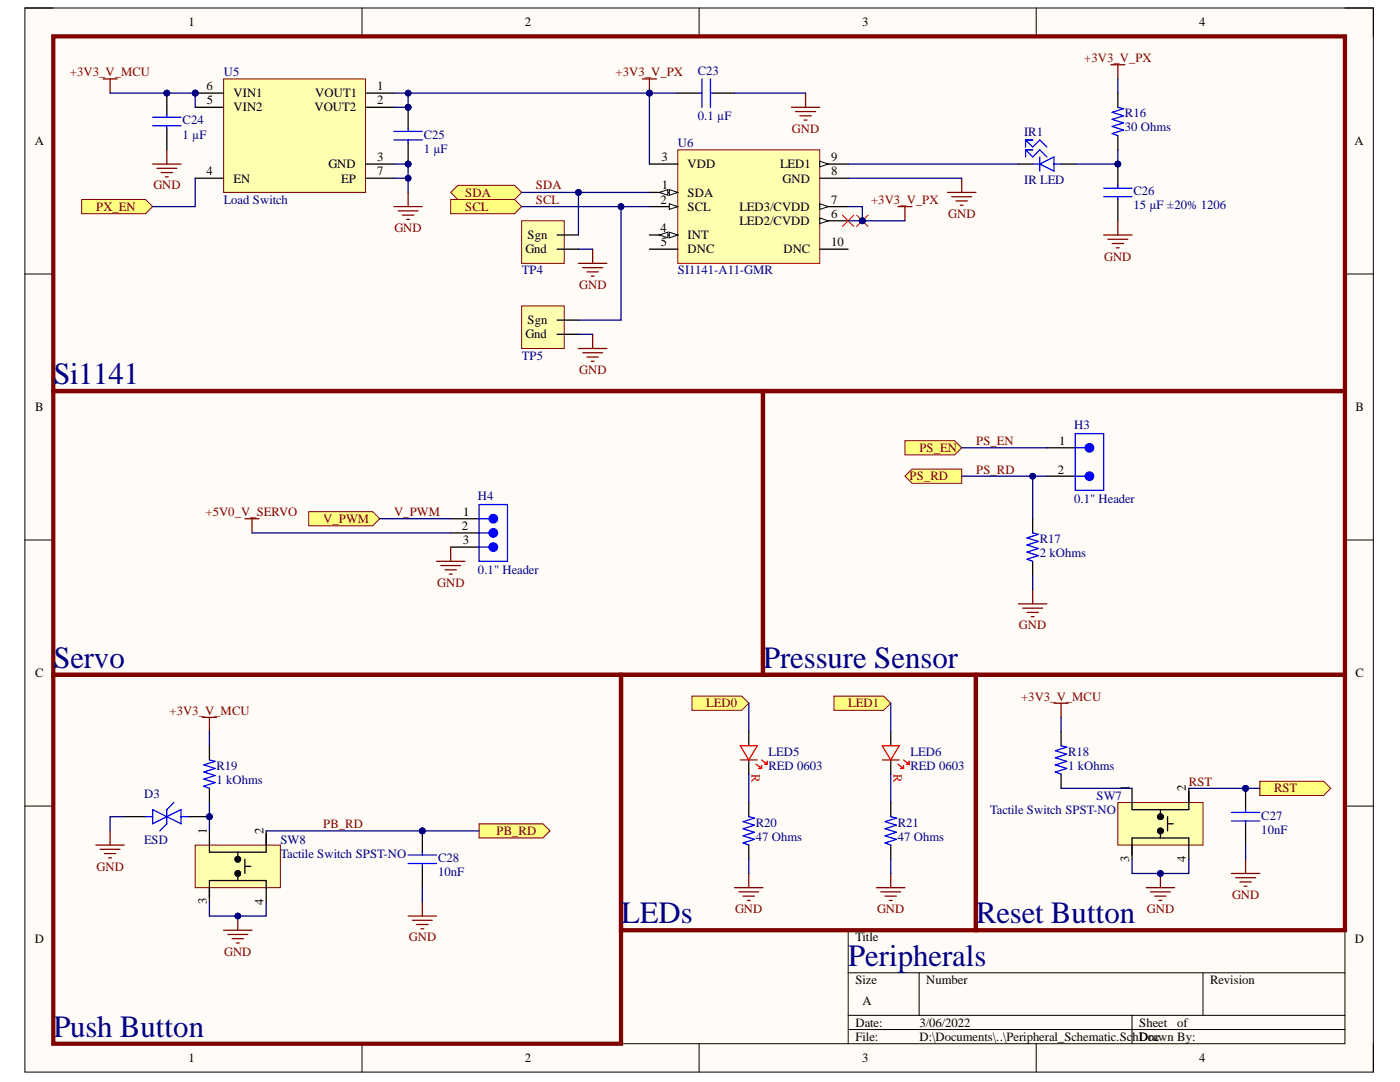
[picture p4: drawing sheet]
<svg xmlns="http://www.w3.org/2000/svg" width="279mm" height="216mm" viewBox="0 0 279 216" stroke-linecap="round" stroke-linejoin="round" font-family="sans-serif">
<defs><g id="words">
<g font-size="6.2" fill="#000080">
<text x="10.7" y="76.7">Si1141</text>
<text x="10.7" y="133.3">Servo</text>
<text x="152.3" y="133.3">Pressure Sensor</text>
<text x="124" y="184.2">LEDs</text>
<text x="194.8" y="184.2">Reset Button</text>
<text x="169.3" y="192.8">Peripherals</text>
<text x="10.7" y="206.9">Push Button</text>
</g>
<g font-size="2.5">
<text x="37.6" y="5.2">1</text>
<text x="104.8" y="5.2">2</text>
<text x="172.1" y="5.2">3</text>
<text x="239.3" y="5.2">4</text>
<text x="41.2" y="18">6</text>
<text x="41.3" y="20.8">5</text>
<text x="46.6" y="19.4">VIN1</text>
<text x="46.6" y="22.2">VIN2</text>
<text x="62.7" y="22.2">VOUT2</text>
<text x="62.9" y="19.4">VOUT1</text>
<text x="75.3" y="18">1</text>
<text x="75.3" y="20.8">2</text>
<text x="6.9" y="29">A</text>
<text x="270.3" y="29">A</text>
<text x="41.2" y="35">4</text>
<text x="65.5" y="33.6">GND</text>
<text x="75.3" y="32.1">3</text>
<text x="75.3" y="35">7</text>
<text x="132" y="32.1">3</text>
<text x="137.2" y="33.6">VDD</text>
<text x="155.7" y="33.6">LED1</text>
<text x="165.9" y="35">8</text>
<text x="165.9" y="32.1">9</text>
<text x="46.6" y="36.4">EN</text>
<text x="68.1" y="36.4">EP</text>
<text x="131.8" y="40.7">2</text>
<text x="132.1" y="37.8">1</text>
<text x="137.2" y="39.2">SDA</text>
<text x="156.2" y="36.4">GND</text>
<text x="165.9" y="40.7">7</text>
<text x="105.3" y="47.8">Sgn</text>
<text x="131.8" y="46.3">4</text>
<text x="137.2" y="42.1">SCL</text>
<text x="137.2" y="47.8">INT</text>
<text x="147.6" y="44.9">LED2/CVDD</text>
<text x="147.6" y="42.1">LED3/CVDD</text>
<text x="165.9" y="43.4">6</text>
<text x="104.8" y="50.5">Gnd</text>
<text x="131.9" y="49.1">5</text>
<text x="137.2" y="50.5">DNC</text>
<text x="156.3" y="50.5">DNC</text>
<text x="165.9" y="49.1">10</text>
<text x="105.3" y="64.7">Sgn</text>
<text x="104.8" y="67.5">Gnd</text>
<text x="7" y="82.1">B</text>
<text x="270.5" y="82.1">B</text>
<text x="211.4" y="88.7">1</text>
<text x="211.1" y="94.5">2</text>
<text x="92.2" y="105.8">2</text>
<text x="92.4" y="102.9">1</text>
<text x="92.3" y="108.6">3</text>
<text x="7" y="135.1">C</text>
<text x="270.5" y="135.1">C</text>
<text x="225.3" y="157.9" transform="rotate(-90 225.3 157.9)">1</text>
<text x="236.7" y="157.9" transform="rotate(-90 236.7 157.9)">2</text>
<text x="41.3" y="166.3" transform="rotate(-90 41.3 166.3)">1</text>
<text x="52.6" y="166.3" transform="rotate(-90 52.6 166.3)">2</text>
<text x="225.3" y="172" transform="rotate(-90 225.3 172)">3</text>
<text x="236.7" y="172.1" transform="rotate(-90 236.7 172.1)">4</text>
<text x="41.3" y="180.4" transform="rotate(-90 41.3 180.4)">3</text>
<text x="52.6" y="180.6" transform="rotate(-90 52.6 180.6)">4</text>
<text x="6.9" y="188.2">D</text>
<text x="170.7" y="187.9">Title</text>
<text x="270.4" y="188.2">D</text>
<text x="170.7" y="196.4">Size</text>
<text x="184.8" y="196.4">Number</text>
<text x="241.5" y="196.4">Revision</text>
<text x="172.2" y="200.6">A</text>
<text x="170.7" y="204.9">Date:</text>
<text x="170.7" y="207.7">File:</text>
<text x="183.5" y="204.9">3/06/2022</text>
<text x="183.5" y="207.7">D:\Documents\..\Peripheral_Schematic.Sc</text>
<text x="226" y="207.7">hDoc</text>
<text x="227.4" y="204.9">Sheet</text>
<text x="229.2" y="207.7">rawn By:</text>
<text x="235" y="204.9">of</text>
<text x="37.6" y="211.9">1</text>
<text x="104.8" y="211.9">2</text>
<text x="172.1" y="211.9">3</text>
<text x="239.3" y="211.9">4</text>
</g>
<g font-size="2.5" fill="#800000">
<text x="14" y="15.1">+3V3_V_MCU</text>
<text x="122.9" y="15.1">+3V3_V_PX</text>
<text x="216.4" y="12.3">+3V3_V_PX</text>
<text x="158" y="26.5">GND</text>
<text x="30.6" y="37.8">GND</text>
<text x="92.8" y="39.2">SDA</text>
<text x="107" y="37.8">SDA</text>
<text x="107" y="40.7">SCL</text>
<text x="173.8" y="40.7">+3V3_V_PX</text>
<text x="19.2" y="42.1">PX_EN</text>
<text x="78.7" y="46.3">GND</text>
<text x="92.8" y="42.1">SCL</text>
<text x="189.2" y="43.4">GND</text>
<text x="220.4" y="52">GND</text>
<text x="115.6" y="57.6">GND</text>
<text x="115.6" y="74.6">GND</text>
<text x="194.8" y="88.7">PS_EN</text>
<text x="181.5" y="95.8">PS_RD</text>
<text x="183.5" y="90.2">PS_EN</text>
<text x="194.8" y="94.5">PS_RD</text>
<text x="41" y="102.9">+5V0_V_SERVO</text>
<text x="64.5" y="104.4">V_PWM</text>
<text x="78.6" y="102.9">V_PWM</text>
<text x="87.3" y="117.1">GND</text>
<text x="203.4" y="125.6">GND</text>
<text x="33.8" y="142.6">+3V3_V_MCU</text>
<text x="141" y="141.1">LED0</text>
<text x="169.3" y="141.1">LED1</text>
<text x="203.8" y="139.8">+3V3_V_MCU</text>
<text x="237.3" y="156.8">RST</text>
<text x="254.3" y="158.1">RST</text>
<text x="64.5" y="165.2">PB_RD</text>
<text x="99.1" y="166.7">PB_RD</text>
<text x="19.3" y="173.8">GND</text>
<text x="245.9" y="179.4">GND</text>
<text x="146.7" y="182.2">GND</text>
<text x="175" y="182.2">GND</text>
<text x="228.9" y="182.2">GND</text>
<text x="44.7" y="190.7">GND</text>
<text x="81.6" y="187.9">GND</text>
</g>
<g font-size="2.5" fill="#000080">
<text x="44.6" y="15.1">U5</text>
<text x="139.3" y="14.9">C23</text>
<text x="139.3" y="23.9">0.1 µF</text>
<text x="224.5" y="23.4">R16</text>
<text x="36.4" y="24.8">C24</text>
<text x="36.4" y="27.6">1 µF</text>
<text x="84.6" y="27.6">C25</text>
<text x="135.3" y="29.3">U6</text>
<text x="204.4" y="27.1">IR1</text>
<text x="224.5" y="26.2">30 Ohms</text>
<text x="84.6" y="30.4">1 µF</text>
<text x="44.6" y="40.7">Load Switch</text>
<text x="204.4" y="36.7">IR LED</text>
<text x="226.2" y="39">C26</text>
<text x="226.2" y="41.8">15 µF ±20% 1206</text>
<text x="104.2" y="54.8">TP4</text>
<text x="135.3" y="54.8">SI1141-A11-GMR</text>
<text x="104.2" y="71.8">TP5</text>
<text x="214.3" y="85.7">H3</text>
<text x="95.4" y="99.8">H4</text>
<text x="214.3" y="100.4">0.1&quot; Header</text>
<text x="207.5" y="108.3">R17</text>
<text x="207.5" y="111.1">2 kOhms</text>
<text x="95.4" y="114.5">0.1&quot; Header</text>
<text x="43.2" y="153.6">R19</text>
<text x="153.4" y="150.8">LED5</text>
<text x="153.4" y="153.6">RED 0603</text>
<text x="181.7" y="150.8">LED6</text>
<text x="181.7" y="153.6">RED 0603</text>
<text x="213.2" y="150.8">R18</text>
<text x="213.2" y="153.6">1 kOhms</text>
<text x="28.7" y="159.3">D3</text>
<text x="43.2" y="156.4">1 kOhms</text>
<text x="218.8" y="159.6">SW7</text>
<text x="150.8" y="165">R20</text>
<text x="150.8" y="167.8">47 Ohms</text>
<text x="179.2" y="165">R21</text>
<text x="179.2" y="167.8">47 Ohms</text>
<text x="197.6" y="162.4">Tactile Switch SPST-NO</text>
<text x="251.7" y="163.5">C27</text>
<text x="251.7" y="166.3">10nF</text>
<text x="28.7" y="168.3">ESD</text>
<text x="56" y="168.3">SW8</text>
<text x="56" y="171.1">Tactile Switch SPST-NO</text>
<text x="87.4" y="172">C28</text>
<text x="87.4" y="174.9">10nF</text>
</g>
<g font-size="2.5" fill="#f00">
<text x="150" y="154.5" transform="rotate(90 150 154.5)">R</text>
<text x="178.3" y="154.5" transform="rotate(90 178.3 154.5)">R</text>
</g>
</g></defs>
<path d="M5 1.6h269.1v212.3h-269.1z" fill-rule="evenodd" fill="#fffcf8"/>
<path d="M5 1.6h269.1v212.3h-269.1z" fill="none" stroke="#000" stroke-width=".2"/>
<path d="M10.6 7.3h257.8v201h-257.8z" fill-rule="evenodd" fill="#fffcf8"/>
<g fill="none" stroke="#000" stroke-width=".2">
<path d="M5 1.6h5.6M10.6 7.3h257.8v201h-257.8zM72.2 1.6v5.7M139.5 1.6v5.7M206.8 1.6v5.7M268.4 1.6h5.7v5.7M5 54.7h5.6M268.4 54.7h5.7M5 107.8h5.6M268.4 107.8h5.7M5 160.8h5.6M268.4 160.8h5.7"/>
<path d="M169.3 194.1h99.1M183.4 194.1v8.5M240.1 194.1v8.5M268.4 185.6h-99.1v22.7M72.2 208.3v5.6M139.5 208.3v5.6M169.3 202.6h99.1M169.3 205.4h99.1M206.8 208.3v5.6M225.9 202.6v5.7M274.1 208.3v5.6"/>
</g>
<path d="M135.3 29.9h28.3v22.7h-28.3z" fill-rule="evenodd" fill="#ffffb0"/>
<path d="M135.3 29.9h28.3v22.7h-28.3z" fill="none" stroke="#980000" stroke-width=".2"/>
<path d="M129.6 38.4h5.7" fill="none" stroke="#000" stroke-width=".25"/>
<path d="M133.6 37.8l1.7 .6-1.7 .6z" fill="#f8fcff"/>
<path d="M133.6 37.8l1.7 .6-1.7 .6z" fill="none" stroke="#000" stroke-width=".2"/>
<path d="M131.6 38.4l1.7-.6v1.2z" fill="#f8fcff"/>
<path d="M131.6 38.4l1.7-.6v1.2z" fill="none" stroke="#000" stroke-width=".2"/>
<path d="M129.6 41.2h5.7" fill="none" stroke="#000" stroke-width=".25"/>
<path d="M133.6 40.7l1.7 .5-1.7 .6z" fill="#f8fcff"/>
<path d="M133.6 40.7l1.7 .5-1.7 .6z" fill="none" stroke="#000" stroke-width=".2"/>
<path d="M129.6 32.7h5.7M129.6 46.9h5.7" fill="none" stroke="#000" stroke-width=".25"/>
<path d="M133.6 46.3l1.7 .6-1.7 .6z" fill="#f8fcff"/>
<path d="M133.6 46.3l1.7 .6-1.7 .6z" fill="none" stroke="#000" stroke-width=".2"/>
<path d="M131.6 46.9l1.7-.6v1.2z" fill="#f8fcff"/>
<path d="M131.6 46.9l1.7-.6v1.2z" fill="none" stroke="#000" stroke-width=".2"/>
<path d="M129.6 49.7h5.7M163.6 44.1h5.7" fill="none" stroke="#000" stroke-width=".25"/>
<path d="M163.6 43.5l1.7 .6-1.7 .5z" fill="#f8fcff"/>
<path d="M163.6 43.5l1.7 .6-1.7 .5z" fill="none" stroke="#000" stroke-width=".2"/>
<path d="M163.6 41.2h5.7" fill="none" stroke="#000" stroke-width=".25"/>
<path d="M163.6 40.7l1.7 .5-1.7 .6z" fill="#f8fcff"/>
<path d="M163.6 40.7l1.7 .5-1.7 .6z" fill="none" stroke="#000" stroke-width=".2"/>
<path d="M163.6 35.6h5.7M163.6 32.7h5.7" fill="none" stroke="#000" stroke-width=".25"/>
<path d="M163.6 32.2l1.7 .5-1.7 .6z" fill="#f8fcff"/>
<path d="M163.6 32.2l1.7 .5-1.7 .6z" fill="none" stroke="#000" stroke-width=".2"/>
<path d="M223.1 18.6v2.8M203.3 32.7h2.8M211.8 32.7h2.8M223.1 27.1v2.8M163.6 49.7h5.7" fill="none" stroke="#000" stroke-width=".25"/>
<path d="M160.8 18.6v2.8M157.9 21.4h5.7M158.8 22.3h3.9M159.6 23.1h2.3M160.5 24h.5" fill="none" stroke="#800000" stroke-width=".25"/>
<path d="M204.7 27.9l1.4 1.4 1.4-1.4 1.4 1.4M204.7 27.9h1.4M204.7 27.9v1.4M204.7 29.9v1.4M204.7 29.9l1.4 1.4 1.4-1.4 1.4 1.4M204.7 29.9h1.4M206.1 32.7h1.4M207.5 32.7l2.8-1.4v2.9zM207.5 31.3v2.9M210.3 32.7h1.5M223.1 21.4l1.1 .3-2.3 .7 2.3 .7-2.3 .7 2.3 .7-2.3 .7 2.3 .7-2.3 .8 1.2 .4" fill="none" stroke="#00f" stroke-width=".25"/>
<circle cx="223.1" cy="32.7" r=".57" fill="#000080"/>
<circle cx="223.1" cy="32.7" r=".57" fill="none" stroke="#000080" stroke-width=".2"/>
<path d="M223.1 32.7v4.3" fill="none" stroke="#000" stroke-width=".25"/>
<circle cx="223.1" cy="32.7" r=".57" fill="#000080"/>
<circle cx="223.1" cy="32.7" r=".57" fill="none" stroke="#000080" stroke-width=".2"/>
<path d="M223.1 39.8v4.3" fill="none" stroke="#000" stroke-width=".25"/>
<path d="M220.3 39.3h5.6M220.3 37.6h5.6M223.1 37v.6M223.1 39.3v.5" fill="none" stroke="#00f" stroke-width=".25"/>
<path d="M189.1 38.4h5.7M189.9 39.3h4M191.9 35.6v2.8M190.8 40.1h2.3M191.6 41h.6M220.3 46.9h5.6M221.1 47.7h4M221.9 48.6h2.3M222.8 49.4h.6M223.1 44.1v2.8" fill="none" stroke="#800000" stroke-width=".25"/>
<path d="M89.9 38.4l1.5-1.4h11.3l1.4 1.4-1.4 1.4h-11.3z" fill-rule="evenodd" fill="#ffff80"/>
<path d="M89.9 38.4l1.5-1.4h11.3l1.4 1.4-1.4 1.4h-11.3z" fill="none" stroke="#800000" stroke-width=".2"/>
<path d="M89.9 39.8h12.8l1.4 1.4-1.4 1.4h-12.8z" fill-rule="evenodd" fill="#ffff80"/>
<path d="M89.9 39.8h12.8l1.4 1.4-1.4 1.4h-12.8z" fill="none" stroke="#800000" stroke-width=".2"/>
<path d="M10.6 7.3h257.8v70.7h-257.8zM152.3 78h116.1v56.7h-116.1z" fill="none" stroke="#800000" stroke-width=".85"/>
<path d="M206.1 103.5v2.8M206.1 112v2.8" fill="none" stroke="#000" stroke-width=".25"/>
<path d="M206.1 106.3l1.1 .3-2.2 .7 2.2 .7-2.2 .7 2.2 .8-2.2 .7 2.2 .7-2.2 .7 1.1 .4" fill="none" stroke="#00f" stroke-width=".25"/>
<path d="M206.1 117.7v2.8M203.3 120.5h5.6M204.1 121.3h4M205 122.2h2.2M205.8 123h.6" fill="none" stroke="#800000" stroke-width=".25"/>
<path d="M180.6 95l1.4-1.4h9.9v2.8h-9.9z" fill-rule="evenodd" fill="#ffff80"/>
<path d="M180.6 95l1.4-1.4h9.9v2.8h-9.9z" fill="none" stroke="#800000" stroke-width=".2"/>
<path d="M180.6 87.9h9.9l1.4 1.5-1.4 1.4h-9.9z" fill-rule="evenodd" fill="#ffff80"/>
<path d="M180.6 87.9h9.9l1.4 1.5-1.4 1.4h-9.9z" fill="none" stroke="#800000" stroke-width=".2"/>
<path d="M10.6 78h141.7v56.7h-141.7z" fill="none" stroke="#800000" stroke-width=".85"/>
<path d="M89.9 103.5h5.7M89.9 106.3h5.7" fill="none" stroke="#000" stroke-width=".25"/>
<path d="M95.6 106.3h2" fill="none" stroke="#00f" stroke-width=".25"/>
<circle cx="98.4" cy="106.3" r=".85" fill="#00f"/>
<g fill="none" stroke="#00f" stroke-width=".25">
<path d="M95.6 103.5h2"/>
<circle cx="98.4" cy="106.3" r=".85"/>
</g>
<circle cx="98.4" cy="103.5" r=".85" fill="#00f"/>
<g fill="none" stroke="#00f" stroke-width=".25">
<path d="M95.6 109.2h2"/>
<circle cx="98.4" cy="103.5" r=".85"/>
</g>
<path d="M89.9 109.2h5.7" fill="none" stroke="#000" stroke-width=".25"/>
<circle cx="98.4" cy="109.2" r=".85" fill="#00f"/>
<g fill="none" stroke="#00f" stroke-width=".25">
<path d="M95.6 100.7h5.7v11.3h-5.7z"/>
<circle cx="98.4" cy="109.2" r=".85"/>
</g>
<path d="M61.6 102.1h12.8l1.4 1.4-1.4 1.4h-12.8z" fill-rule="evenodd" fill="#ffff80"/>
<path d="M61.6 102.1h12.8l1.4 1.4-1.4 1.4h-12.8z" fill="none" stroke="#800000" stroke-width=".2"/>
<path d="M39 168.6h17v8.5h-17z" fill-rule="evenodd" fill="#ffffb0"/>
<path d="M39 168.6h17v8.5h-17z" fill="none" stroke="#800000" stroke-width=".2"/>
<path d="M41.8 148.8v2.8M41.8 157.3v2.8M41.8 165.8v4.2h11.3v-4.2M41.8 180v-4.3h11.3v4.3M47.5 170v1.2M47.5 174.6v1.1M48.9 172.9h1.1M48.9 171.5v2.8" fill="none" stroke="#000" stroke-width=".25"/>
<g fill="none" stroke="#000" stroke-width=".85">
<circle cx="47.5" cy="174.3" r=".24"/>
<circle cx="47.5" cy="171.5" r=".24"/>
</g>
<path d="M41.8 151.6l1.1 .3-2.2 .7 2.2 .7-2.2 .7 2.2 .7-2.2 .8 2.2 .7-2.2 .7 1.1 .4" fill="none" stroke="#00f" stroke-width=".25"/>
<path d="M84.3 180v2.8M44.6 185.6h5.7M45.5 186.5h3.9M46.3 187.3h2.3M47.2 188.2h.5M47.5 182.8v2.8M81.4 182.8h5.7M82.3 183.6h4M83.2 184.5h2.2M84 185.3h.6" fill="none" stroke="#800000" stroke-width=".25"/>
<circle cx="47.5" cy="182.8" r=".56" fill="#000080"/>
<circle cx="47.5" cy="182.8" r=".56" fill="none" stroke="#000080" stroke-width=".2"/>
<path d="M95.6 164.4h12.8l1.4 1.4-1.4 1.4h-12.8z" fill-rule="evenodd" fill="#ffff80"/>
<path d="M95.6 164.4h12.8l1.4 1.4-1.4 1.4h-12.8z" fill="none" stroke="#800000" stroke-width=".2"/>
<path d="M10.6 134.7h113.3v73.6h-113.3z" fill="none" stroke="#800000" stroke-width=".85"/>
<path d="M138.1 138.9h9.9l1.4 1.4-1.4 1.4h-9.9z" fill-rule="evenodd" fill="#ffff80"/>
<path d="M138.1 138.9h9.9l1.4 1.4-1.4 1.4h-9.9z" fill="none" stroke="#800000" stroke-width=".2"/>
<path d="M166.4 138.9h10l1.4 1.4-1.4 1.4h-10z" fill-rule="evenodd" fill="#ffff80"/>
<path d="M166.4 138.9h10l1.4 1.4-1.4 1.4h-10z" fill="none" stroke="#800000" stroke-width=".2"/>
<path d="M146.6 177.1h5.7M147.5 178h3.9M148.3 178.8h2.3M149.2 179.7h.5M149.4 174.3v2.8M174.9 177.1h5.7M175.8 178h3.9M176.6 178.8h2.3M177.5 179.7h.5M177.8 174.3v2.8" fill="none" stroke="#800000" stroke-width=".25"/>
<path d="M123.9 134.7h70.9v50.9h-70.9z" fill="none" stroke="#800000" stroke-width=".85"/>
<path d="M211.8 146v2.8M211.8 154.5v2.8" fill="none" stroke="#000" stroke-width=".25"/>
<path d="M211.8 148.8l1.1 .3-2.3 .7 2.3 .7-2.3 .7 2.3 .7-2.3 .7 2.3 .7-2.3 .7 1.2 .5" fill="none" stroke="#00f" stroke-width=".25"/>
<path d="M223.1 160.1h17v8.5h-17z" fill-rule="evenodd" fill="#ffffb0"/>
<path d="M223.1 160.1h17v8.5h-17z" fill="none" stroke="#800000" stroke-width=".2"/>
<path d="M225.9 157.3v4.3h11.4v-4.3M225.9 171.5v-4.3h11.4v4.3M231.6 161.6v1.1M231.6 166.1v1.1M233 164.4h1.1M233 163v2.8" fill="none" stroke="#000" stroke-width=".25"/>
<g fill="none" stroke="#000" stroke-width=".85">
<circle cx="231.6" cy="165.8" r=".24"/>
<circle cx="231.6" cy="163" r=".24"/>
</g>
<path d="M228.8 177.1h5.6M229.6 178h4M230.4 178.8h2.3M231.3 179.7h.6M231.6 174.3v2.8" fill="none" stroke="#800000" stroke-width=".25"/>
<circle cx="231.6" cy="174.3" r=".57" fill="#000080"/>
<circle cx="231.6" cy="174.3" r=".57" fill="none" stroke="#000080" stroke-width=".2"/>
<path d="M245.8 174.3h5.6M246.6 175.1h4M247.5 176h2.2M248.3 176.8h.6M248.6 171.5v2.8" fill="none" stroke="#800000" stroke-width=".25"/>
<path d="M251.4 155.9h12.8l1.4 1.4-1.4 1.4h-12.8z" fill-rule="evenodd" fill="#ffff80"/>
<path d="M251.4 155.9h12.8l1.4 1.4-1.4 1.4h-12.8z" fill="none" stroke="#800000" stroke-width=".2"/>
<path d="M20.5 15.7h2.9M22 15.7v2.9M40.4 143.1h2.8M41.8 143.1v2.9M210.3 140.3h2.9M211.8 140.3v2.9" fill="none" stroke="#800000" stroke-width=".25"/>
<path d="M16.3 39.8h12.7l1.5 1.4-1.5 1.4h-12.7z" fill-rule="evenodd" fill="#ffff80"/>
<path d="M16.3 39.8h12.7l1.5 1.4-1.5 1.4h-12.7z" fill="none" stroke="#800000" stroke-width=".2"/>
<path d="M128.2 15.7h2.8M129.6 15.7v2.9" fill="none" stroke="#800000" stroke-width=".25"/>
<circle cx="129.6" cy="18.6" r=".57" fill="#000080"/>
<circle cx="129.6" cy="18.6" r=".57" fill="none" stroke="#000080" stroke-width=".2"/>
<path d="M221.7 12.9h2.8M223.1 12.9v2.8M179.2 41.2h2.8M180.6 41.2v2.9M48.9 103.5h2.8M50.3 103.5v2.8M87.1 112h5.7M88 112.9h3.9M88.8 113.7h2.3M89.7 114.6h.5M89.9 109.2v2.8" fill="none" stroke="#800000" stroke-width=".25"/>
<path d="M208.9 89.4h5.7M208.9 95h5.7" fill="none" stroke="#000" stroke-width=".25"/>
<path d="M214.6 95h2" fill="none" stroke="#00f" stroke-width=".25"/>
<circle cx="217.4" cy="95" r=".85" fill="#00f"/>
<g fill="none" stroke="#00f" stroke-width=".25">
<path d="M214.6 89.4h2"/>
<circle cx="217.4" cy="95" r=".85"/>
</g>
<circle cx="217.4" cy="89.4" r=".85" fill="#00f"/>
<g fill="none" stroke="#00f" stroke-width=".25">
<path d="M214.6 86.5h5.7v11.3h-5.7z"/>
<circle cx="217.4" cy="89.4" r=".85"/>
</g>
<path d="M194.8 134.7h73.6v50.9h-73.6z" fill="none" stroke="#800000" stroke-width=".85"/>
<path d="M168.1 42.9l2.3 2.3M170.4 42.9l-2.3 2.3M171 42.9l2.2 2.3M173.2 42.9l-2.2 2.3" fill="none" stroke="#f00" stroke-width=".2"/>
<circle cx="172.1" cy="44.1" r=".57" fill="#000080"/>
<circle cx="172.1" cy="44.1" r=".57" fill="none" stroke="#000080" stroke-width=".2"/>
<circle cx="39" cy="18.6" r=".57" fill="#000080"/>
<circle cx="39" cy="18.6" r=".57" fill="none" stroke="#000080" stroke-width=".2"/>
<path d="M44.6 15.7h28.4v22.7h-28.4z" fill-rule="evenodd" fill="#ffffb0"/>
<path d="M44.6 15.7h28.4v22.7h-28.4z" fill="none" stroke="#800000" stroke-width=".2"/>
<path d="M39 18.6h5.6" fill="none" stroke="#000" stroke-width=".25"/>
<circle cx="39" cy="18.6" r=".57" fill="#000080"/>
<circle cx="39" cy="18.6" r=".57" fill="none" stroke="#000080" stroke-width=".2"/>
<path d="M73 18.6h5.6M39 21.4h5.6M39 35.6h5.6M73 21.4h5.6M73 35.6h5.6M73 32.7h5.6" fill="none" stroke="#000" stroke-width=".25"/>
<path d="M30.5 32.7h5.6M31.3 33.6h4M32.2 34.4h2.2M33 35.3h.6M33.3 29.9v2.8M81.4 38.4v2.8M78.6 41.2h5.7M79.5 42.1h3.9M80.3 42.9h2.3M81.2 43.8h.5" fill="none" stroke="#800000" stroke-width=".25"/>
<circle cx="33.3" cy="18.6" r=".57" fill="#000080"/>
<circle cx="33.3" cy="18.6" r=".57" fill="none" stroke="#000080" stroke-width=".2"/>
<path d="M33.3 18.6v4.2" fill="none" stroke="#000" stroke-width=".25"/>
<circle cx="33.3" cy="18.6" r=".57" fill="#000080"/>
<circle cx="33.3" cy="18.6" r=".57" fill="none" stroke="#000080" stroke-width=".2"/>
<path d="M33.3 25.7v4.2" fill="none" stroke="#000" stroke-width=".25"/>
<path d="M30.5 25.1h5.6M30.5 23.4h5.6M33.3 22.8v.6M33.3 25.1v.6" fill="none" stroke="#00f" stroke-width=".25"/>
<circle cx="81.4" cy="21.4" r=".57" fill="#000080"/>
<circle cx="81.4" cy="21.4" r=".57" fill="none" stroke="#000080" stroke-width=".2"/>
<circle cx="81.4" cy="32.7" r=".57" fill="#000080"/>
<circle cx="81.4" cy="32.7" r=".57" fill="none" stroke="#000080" stroke-width=".2"/>
<path d="M81.4 21.4v4.3" fill="none" stroke="#000" stroke-width=".25"/>
<circle cx="81.4" cy="21.4" r=".57" fill="#000080"/>
<circle cx="81.4" cy="21.4" r=".57" fill="none" stroke="#000080" stroke-width=".2"/>
<path d="M81.4 28.5v4.2" fill="none" stroke="#000" stroke-width=".25"/>
<circle cx="81.4" cy="32.7" r=".57" fill="#000080"/>
<circle cx="81.4" cy="32.7" r=".57" fill="none" stroke="#000080" stroke-width=".2"/>
<path d="M78.6 27.9h5.7M78.6 26.2h5.7M81.4 25.7v.5M81.4 27.9v.6" fill="none" stroke="#00f" stroke-width=".25"/>
<path d="M104.1 44.1h8.5v8.5h-8.5z" fill-rule="evenodd" fill="#ffffb0"/>
<path d="M104.1 44.1h8.5v8.5h-8.5z" fill="none" stroke="#800000" stroke-width=".2"/>
<path d="M111.2 46.9h4.2M111.2 49.7h4.2" fill="none" stroke="#000" stroke-width=".25"/>
<path d="M104.1 61h8.5v8.5h-8.5z" fill-rule="evenodd" fill="#ffffb0"/>
<path d="M104.1 61h8.5v8.5h-8.5z" fill="none" stroke="#800000" stroke-width=".2"/>
<path d="M111.2 63.9h4.2M111.2 66.7h4.2" fill="none" stroke="#000" stroke-width=".25"/>
<path d="M115.4 52.6h5.7M116.3 53.4h4M117.1 54.3h2.3M118 55.1h.6M118.3 49.7v2.9M115.4 69.5h5.7M116.3 70.4h4M117.1 71.2h2.3M118 72.1h.6M118.3 66.7v2.8" fill="none" stroke="#800000" stroke-width=".25"/>
<circle cx="84.3" cy="165.8" r=".57" fill="#000080"/>
<circle cx="84.3" cy="165.8" r=".57" fill="none" stroke="#000080" stroke-width=".2"/>
<path d="M84.3 165.8v4.2" fill="none" stroke="#000" stroke-width=".25"/>
<circle cx="84.3" cy="165.8" r=".57" fill="#000080"/>
<circle cx="84.3" cy="165.8" r=".57" fill="none" stroke="#000080" stroke-width=".2"/>
<path d="M84.3 172.9v4.2" fill="none" stroke="#000" stroke-width=".25"/>
<path d="M81.4 172.3h5.7M81.4 170.6h5.7M84.3 170v.6M84.3 172.3v.6" fill="none" stroke="#00f" stroke-width=".25"/>
<circle cx="248.6" cy="157.3" r=".57" fill="#000080"/>
<circle cx="248.6" cy="157.3" r=".57" fill="none" stroke="#000080" stroke-width=".2"/>
<path d="M248.6 157.3v4.3" fill="none" stroke="#000" stroke-width=".25"/>
<circle cx="248.6" cy="157.3" r=".57" fill="#000080"/>
<circle cx="248.6" cy="157.3" r=".57" fill="none" stroke="#000080" stroke-width=".2"/>
<path d="M135.3 18.6h4.2M142.4 18.6h4.2M149.4 146v2.8M149.4 151.6v2.9M177.8 146v2.8M177.8 151.6v2.9M149.4 160.1v2.9M149.4 168.6v2.9M177.8 160.1v2.9M177.8 168.6v2.9M248.6 164.4v4.2" fill="none" stroke="#000" stroke-width=".25"/>
<path d="M139.5 18.6h.6M140.1 15.7v5.7M141.8 18.6h.6M141.8 15.7v5.7M149.4 163l1.2 .2-2.3 .7 2.3 .8-2.3 .7 2.3 .7-2.3 .7 2.3 .7-2.3 .7 1.1 .4M177.8 163l1.1 .2-2.3 .7 2.3 .8-2.3 .7 2.3 .7-2.3 .7 2.3 .7-2.3 .7 1.2 .4M245.8 163.8h5.6M245.8 162.1h5.6M248.6 161.6v.5M248.6 163.8v.6" fill="none" stroke="#00f" stroke-width=".25"/>
<g fill="none" stroke="#f00" stroke-width=".25">
<path d="M147.7 148.8h3.4l-1.7 2.8zM147.7 151.6h3.4M150.9 152.5l1.1 .8M151.4 153.3h.6M152 151.6l1.1 .9M152 152.8v.5M152.5 152.5h.6M153.1 151.9v.6M176.1 148.8h3.4l-1.7 2.8zM176.1 151.6h3.4M179.2 152.5l1.1 .8M179.7 153.3h.6"/>
<path d="M180.3 151.6l1.1 .9M180.3 152.8v.5M180.9 152.5h.5M181.4 151.9v.6"/>
</g>
<circle cx="41.8" cy="163" r=".57" fill="#000080"/>
<circle cx="41.8" cy="163" r=".57" fill="none" stroke="#000080" stroke-width=".2"/>
<path d="M37.5 163h4.3" fill="none" stroke="#000" stroke-width=".25"/>
<circle cx="41.8" cy="163" r=".57" fill="#000080"/>
<circle cx="41.8" cy="163" r=".57" fill="none" stroke="#000080" stroke-width=".2"/>
<path d="M24.8 163h4.2" fill="none" stroke="#000" stroke-width=".25"/>
<path d="M29 163h1.5M30.5 161.5v2.9l5.6-2.9v2.9zM34.7 160.1l-1.4 1.4v2.9l-1.4 1.4M36.1 163h1.4" fill="none" stroke="#00f" stroke-width=".25"/>
<path d="M19.1 168.6h5.7M20 169.5h3.9M20.8 170.3h2.3M21.7 171.2h.5M22 165.8v2.8" fill="none" stroke="#800000" stroke-width=".25"/>
<path d="M146.6 18.6h14.2M223.1 29.9v2.8h-8.5" fill="none" stroke="#000080" stroke-width=".25"/>
<circle cx="223.1" cy="32.7" r=".57" fill="#000080"/>
<circle cx="223.1" cy="32.7" r=".57" fill="none" stroke="#000080" stroke-width=".2"/>
<path d="M129.6 18.6v14.1M169.3 35.6h22.6M75.8 103.5h14.1M206.1 114.8v2.9" fill="none" stroke="#000080" stroke-width=".25"/>
<circle cx="129.6" cy="18.6" r=".57" fill="#000080"/>
<circle cx="129.6" cy="18.6" r=".57" fill="none" stroke="#000080" stroke-width=".2"/>
<path d="M206.1 95h2.8" fill="none" stroke="#000080" stroke-width=".25"/>
<circle cx="206.1" cy="95" r=".57" fill="#000080"/>
<circle cx="206.1" cy="95" r=".57" fill="none" stroke="#000080" stroke-width=".2"/>
<path d="M41.8 160.1v5.7" fill="none" stroke="#000080" stroke-width=".25"/>
<circle cx="41.8" cy="163" r=".57" fill="#000080"/>
<circle cx="41.8" cy="163" r=".57" fill="none" stroke="#000080" stroke-width=".2"/>
<path d="M149.4 140.3v5.7M149.4 154.5v5.6M177.8 140.3v5.7M177.8 154.5v5.6M53.1 165.8h42.5M84.3 177.1v2.9M149.4 171.5v2.8M177.8 171.5v2.8" fill="none" stroke="#000080" stroke-width=".25"/>
<circle cx="84.3" cy="165.8" r=".57" fill="#000080"/>
<circle cx="84.3" cy="165.8" r=".57" fill="none" stroke="#000080" stroke-width=".2"/>
<path d="M169.3 32.7h34M191.9 95h14.2v8.5" fill="none" stroke="#000080" stroke-width=".25"/>
<circle cx="206.1" cy="95" r=".57" fill="#000080"/>
<circle cx="206.1" cy="95" r=".57" fill="none" stroke="#000080" stroke-width=".2"/>
<path d="M104.1 41.2h25.5M211.8 157.3h14.1" fill="none" stroke="#000080" stroke-width=".25"/>
<circle cx="123.9" cy="41.2" r=".57" fill="#000080"/>
<circle cx="123.9" cy="41.2" r=".57" fill="none" stroke="#000080" stroke-width=".2"/>
<path d="M237.3 157.3h14.1" fill="none" stroke="#000080" stroke-width=".25"/>
<circle cx="248.6" cy="157.3" r=".57" fill="#000080"/>
<circle cx="248.6" cy="157.3" r=".57" fill="none" stroke="#000080" stroke-width=".2"/>
<path d="M223.1 15.7v2.9M50.3 106.3h39.6M41.8 146v2.8M211.8 143.2v2.8M225.9 171.5v2.8h11.4v-2.8" fill="none" stroke="#000080" stroke-width=".25"/>
<circle cx="231.6" cy="174.3" r=".57" fill="#000080"/>
<circle cx="231.6" cy="174.3" r=".57" fill="none" stroke="#000080" stroke-width=".2"/>
<path d="M41.8 180v2.8h11.3v-2.8" fill="none" stroke="#000080" stroke-width=".25"/>
<circle cx="47.5" cy="182.8" r=".56" fill="#000080"/>
<circle cx="47.5" cy="182.8" r=".56" fill="none" stroke="#000080" stroke-width=".2"/>
<path d="M169.3 44.1h11.3M191.9 89.4h17" fill="none" stroke="#000080" stroke-width=".25"/>
<circle cx="172.1" cy="44.1" r=".57" fill="#000080"/>
<circle cx="172.1" cy="44.1" r=".57" fill="none" stroke="#000080" stroke-width=".2"/>
<path d="M169.3 41.2h2.8v2.9" fill="none" stroke="#000080" stroke-width=".25"/>
<circle cx="172.1" cy="44.1" r=".57" fill="#000080"/>
<circle cx="172.1" cy="44.1" r=".57" fill="none" stroke="#000080" stroke-width=".2"/>
<path d="M78.6 18.6h56.7" fill="none" stroke="#000080" stroke-width=".25"/>
<circle cx="81.4" cy="18.6" r=".57" fill="#000080"/>
<circle cx="81.4" cy="18.6" r=".57" fill="none" stroke="#000080" stroke-width=".2"/>
<circle cx="129.6" cy="18.6" r=".57" fill="#000080"/>
<circle cx="129.6" cy="18.6" r=".57" fill="none" stroke="#000080" stroke-width=".2"/>
<path d="M81.4 18.6v2.8h-2.8" fill="none" stroke="#000080" stroke-width=".25"/>
<circle cx="81.4" cy="18.6" r=".57" fill="#000080"/>
<circle cx="81.4" cy="18.6" r=".57" fill="none" stroke="#000080" stroke-width=".2"/>
<circle cx="81.4" cy="21.4" r=".57" fill="#000080"/>
<circle cx="81.4" cy="21.4" r=".57" fill="none" stroke="#000080" stroke-width=".2"/>
<path d="M22 18.6h17" fill="none" stroke="#000080" stroke-width=".25"/>
<circle cx="33.3" cy="18.6" r=".57" fill="#000080"/>
<circle cx="33.3" cy="18.6" r=".57" fill="none" stroke="#000080" stroke-width=".2"/>
<circle cx="39" cy="18.6" r=".57" fill="#000080"/>
<circle cx="39" cy="18.6" r=".57" fill="none" stroke="#000080" stroke-width=".2"/>
<path d="M39 18.6v2.8" fill="none" stroke="#000080" stroke-width=".25"/>
<circle cx="39" cy="18.6" r=".57" fill="#000080"/>
<circle cx="39" cy="18.6" r=".57" fill="none" stroke="#000080" stroke-width=".2"/>
<path d="M39 35.6v5.6h-8.5M78.6 35.6h2.8v2.8" fill="none" stroke="#000080" stroke-width=".25"/>
<circle cx="81.4" cy="35.6" r=".57" fill="#000080"/>
<circle cx="81.4" cy="35.6" r=".57" fill="none" stroke="#000080" stroke-width=".2"/>
<path d="M78.6 32.7h2.8v2.9" fill="none" stroke="#000080" stroke-width=".25"/>
<circle cx="81.4" cy="32.7" r=".57" fill="#000080"/>
<circle cx="81.4" cy="32.7" r=".57" fill="none" stroke="#000080" stroke-width=".2"/>
<circle cx="81.4" cy="35.6" r=".57" fill="#000080"/>
<circle cx="81.4" cy="35.6" r=".57" fill="none" stroke="#000080" stroke-width=".2"/>
<path d="M115.4 38.4v8.5" fill="none" stroke="#000080" stroke-width=".25"/>
<circle cx="115.4" cy="38.4" r=".57" fill="#000080"/>
<circle cx="115.4" cy="38.4" r=".57" fill="none" stroke="#000080" stroke-width=".2"/>
<path d="M123.9 41.2v22.7h-8.5" fill="none" stroke="#000080" stroke-width=".25"/>
<circle cx="123.9" cy="41.2" r=".57" fill="#000080"/>
<circle cx="123.9" cy="41.2" r=".57" fill="none" stroke="#000080" stroke-width=".2"/>
<path d="M104.1 38.4h25.5M115.4 66.7h2.9" fill="none" stroke="#000080" stroke-width=".25"/>
<circle cx="115.4" cy="38.4" r=".57" fill="#000080"/>
<circle cx="115.4" cy="38.4" r=".57" fill="none" stroke="#000080" stroke-width=".2"/>
<path d="M115.4 49.7h2.9M24.8 163h-2.8v2.8M248.6 168.6v2.9" fill="none" stroke="#000080" stroke-width=".25"/>
<use href="#words"/>
</svg>
